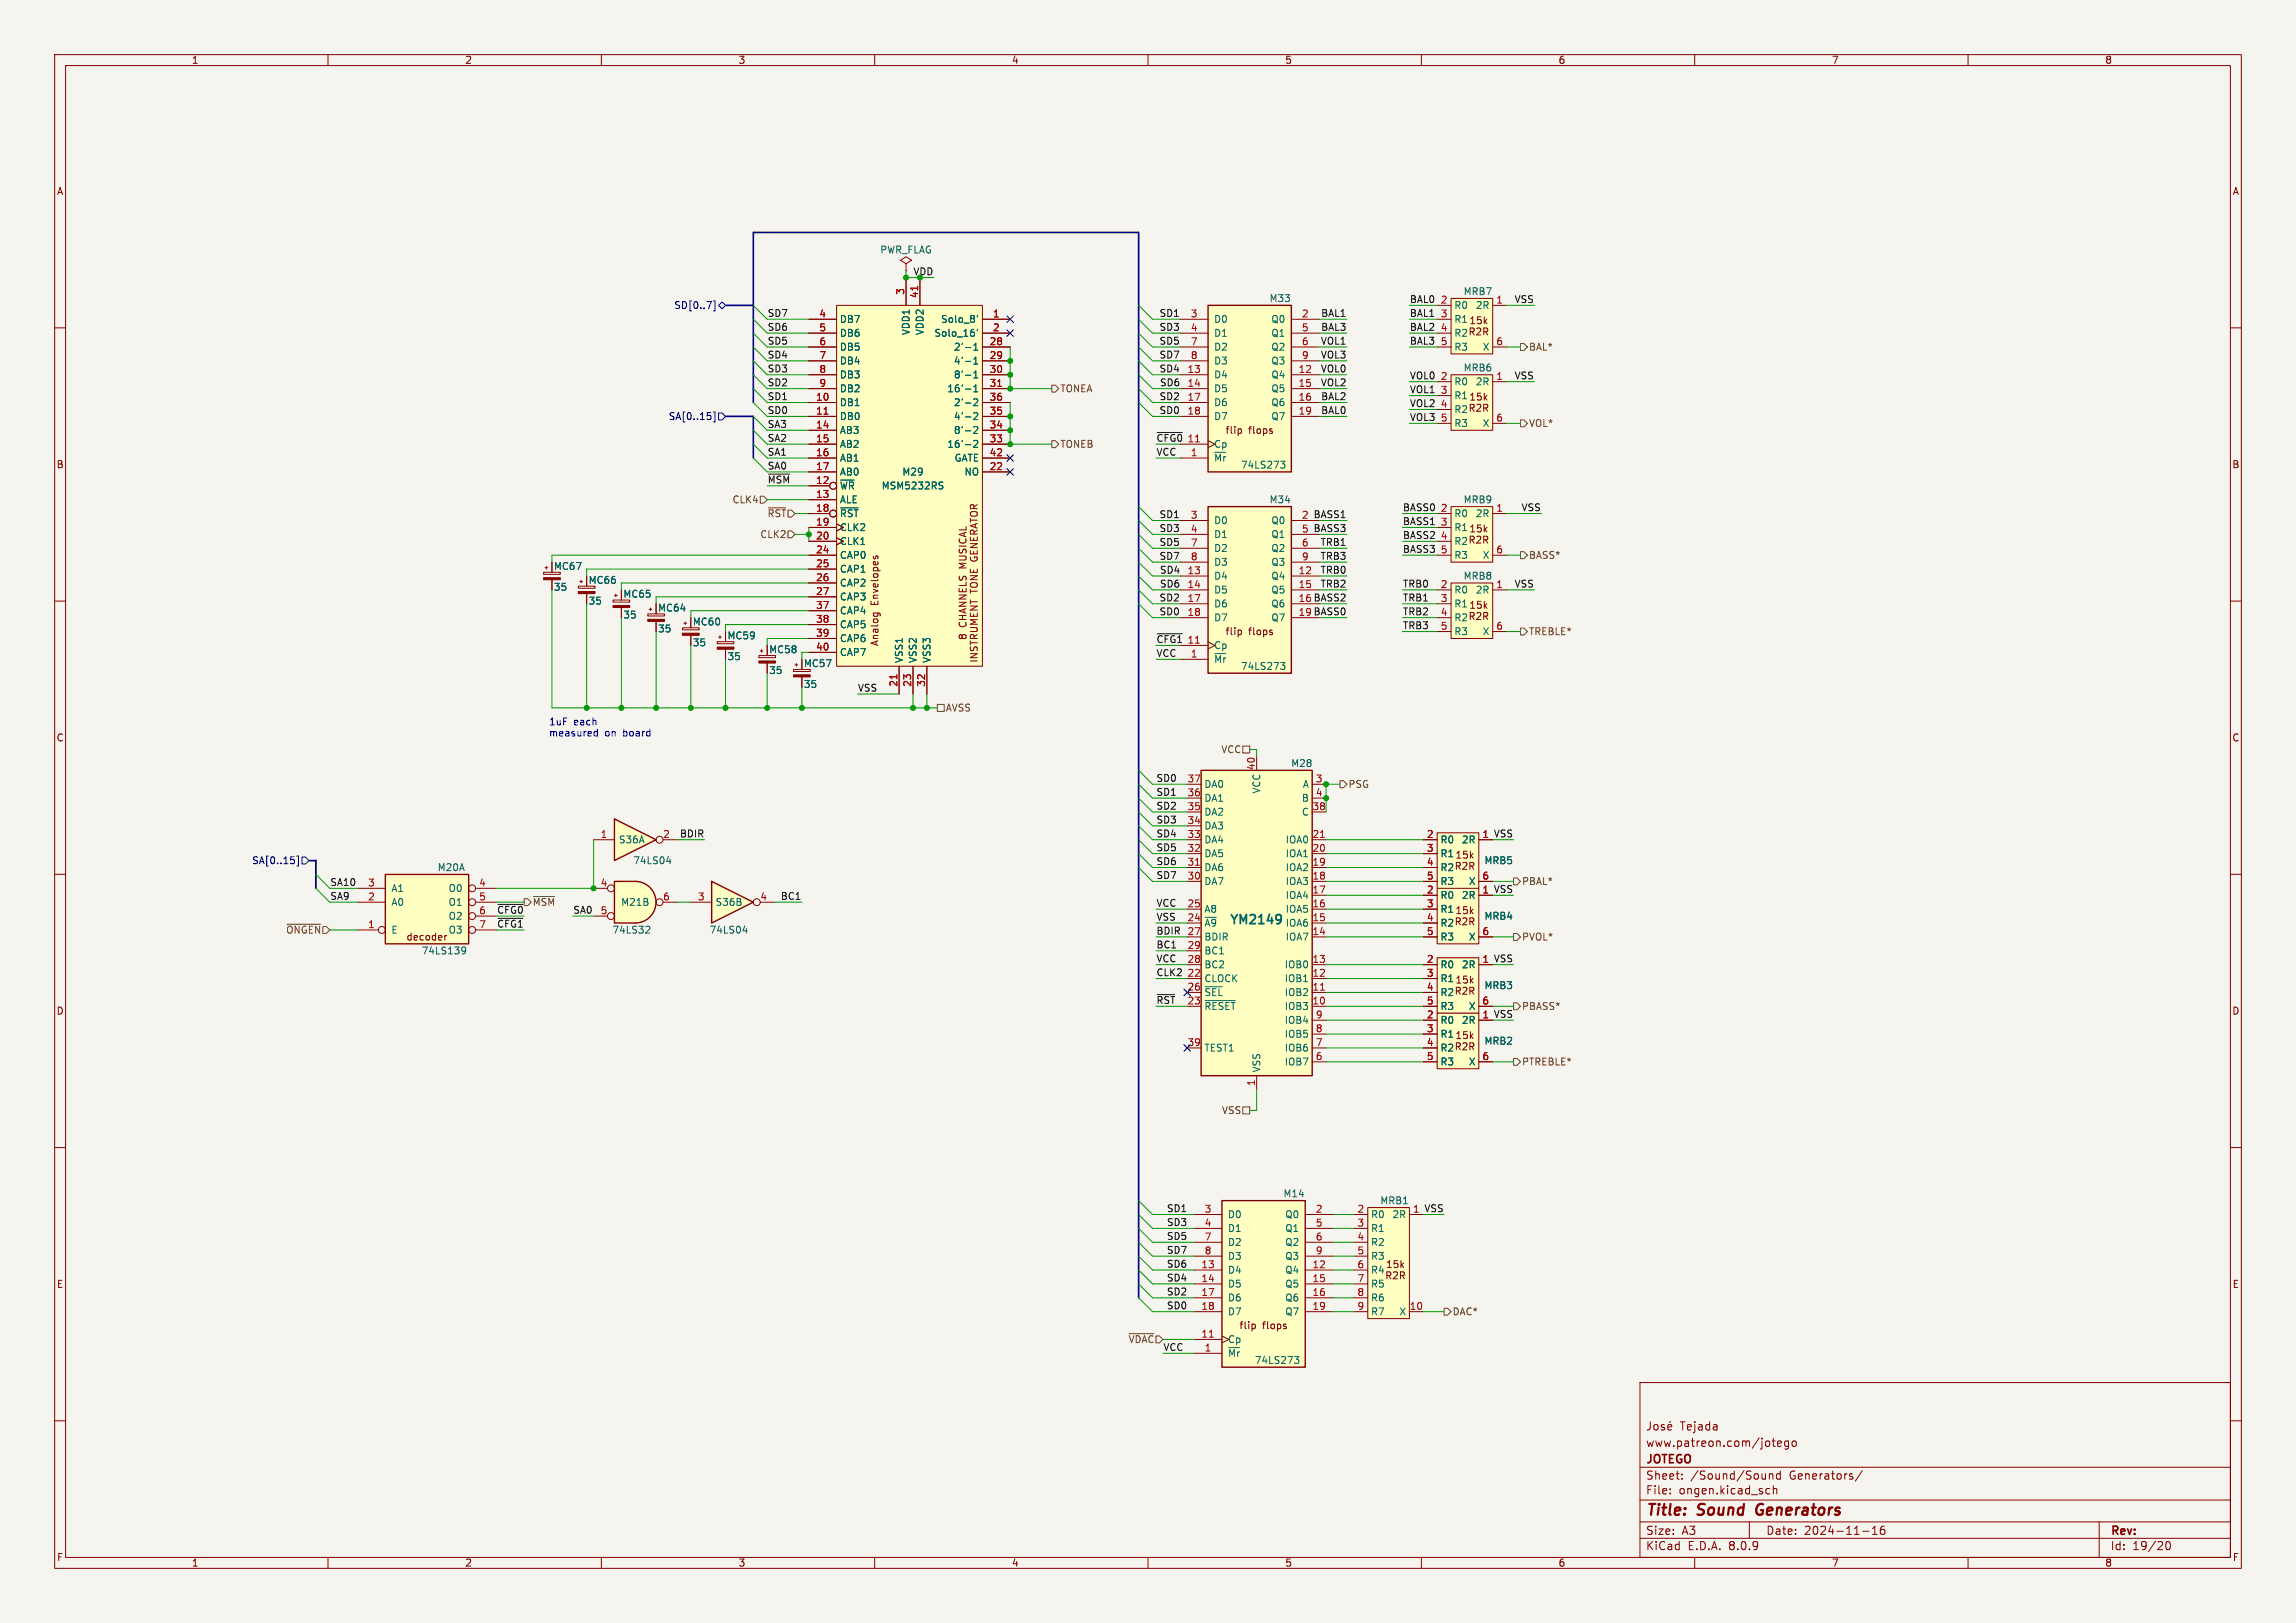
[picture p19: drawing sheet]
<svg xmlns="http://www.w3.org/2000/svg" width="420mm" height="297mm" viewBox="0 0 420 297" stroke-linecap="round" stroke-linejoin="round" font-family="sans-serif">
<defs><g id="words">
<g font-size="2.8" fill="#840000">
<text x="301" y="277.9">Title:</text>
<text x="310.6" y="277.9">Sound</text>
<text x="322.1" y="277.9">Generators</text>
</g>
<text font-size="2.3" fill="#006464" x="224.7" y="169.6">YM2149</text>
<g font-size="2.1" fill="#840000">
<text x="307.3" y="262">Tejada</text>
<text x="301" y="268.2">JOTEGO</text>
<text x="301" y="265">www.patreon.com/jotego</text>
<text x="301" y="273.7">File:</text>
<text x="301" y="271">Sheet:</text>
<text x="307.1" y="273.7">ongen.kicad_sch</text>
<text x="309.2" y="271">/Sound/Sound</text>
<text x="327.4" y="271">Generators/</text>
<text x="301" y="281.1">Size:</text>
<text x="307.6" y="281.1">A3</text>
<text x="323" y="281.1">Date:</text>
<text x="330" y="281.1">2024-11-16</text>
<text x="386" y="281.3">Rev:</text>
<text x="301" y="283.9">KiCad</text>
<text x="308.7" y="283.9">E.D.A.</text>
<text x="316.3" y="283.9">8.0.9</text>
<text x="386" y="283.9">Id:</text>
<text x="390.1" y="283.9">19/20</text>
</g>
<g font-size="1.8" fill="#840000">
<text x="35" y="11.9">1</text>
<text x="85" y="11.9">2</text>
<text x="135" y="11.9">3</text>
<text x="185" y="11.9">4</text>
<text x="235" y="11.9">5</text>
<text x="285" y="11.9">6</text>
<text x="335" y="11.9">7</text>
<text x="385" y="11.9">8</text>
<text x="10.3" y="35.9">A</text>
<text x="408.3" y="35.9">A</text>
<text x="224.1" y="79.6">flip</text>
<text x="228.4" y="79.6">flops</text>
<text x="10.3" y="85.9">B</text>
<text x="408.2" y="85.9">B</text>
<text x="101.2" y="104.5">MC67</text>
<text x="107.6" y="107">MC66</text>
<text x="113.9" y="109.6">MC65</text>
<text x="120.3" y="112.1">MC64</text>
<text x="160.9" y="110.8" transform="rotate(-90 160.9 110.8)">Envelopes</text>
<text x="126.6" y="114.7">MC60</text>
<text x="133" y="117.2">MC59</text>
<text x="140.6" y="119.7">MC58</text>
<text x="160.9" y="118.3" transform="rotate(-90 160.9 118.3)">Analog</text>
<text x="224.1" y="116.4">flip</text>
<text x="228.4" y="116.4">flops</text>
<text x="146.9" y="122.3">MC57</text>
<text x="10.3" y="135.9">C</text>
<text x="408.2" y="135.9">C</text>
<text x="74.2" y="172.3">decoder</text>
<text x="10.3" y="185.9">D</text>
<text x="408.2" y="185.9">D</text>
<text x="10.3" y="235.9">E</text>
<text x="408.3" y="235.9">E</text>
<text x="226.6" y="243.4">flip</text>
<text x="230.9" y="243.4">flops</text>
<text x="10.3" y="285.9">F</text>
<text x="35" y="286.9">1</text>
<text x="85" y="286.9">2</text>
<text x="135" y="286.9">3</text>
<text x="185" y="286.9">4</text>
<text x="235" y="286.9">5</text>
<text x="285" y="286.9">6</text>
<text x="335" y="286.9">7</text>
<text x="385" y="286.9">8</text>
<text x="408.3" y="285.9">F</text>
</g>
<g font-size="1.8" fill="#006464">
<text x="160.9" y="46.6">PWR_FLAG</text>
<text x="153.5" y="59.3">DB7</text>
<text x="172" y="59.3">Solo_8'</text>
<text x="222" y="59.3">D0</text>
<text x="232.1" y="55.5">M33</text>
<text x="232.5" y="59.3">Q0</text>
<text x="265.9" y="56.7">R0</text>
<text x="265.9" y="59.3">R1</text>
<text x="267.6" y="54.2">MRB7</text>
<text x="269.9" y="56.7">2R</text>
<text x="153.5" y="61.8">DB6</text>
<text x="153.5" y="64.4">DB5</text>
<text x="166.6" y="61.4" transform="rotate(-90 166.6 61.4)">VDD1</text>
<text x="169.1" y="61.4" transform="rotate(-90 169.1 61.4)">VDD2</text>
<text x="170.8" y="61.8">Solo_16'</text>
<text x="174.4" y="64.4">2'-1</text>
<text x="222" y="61.8">D1</text>
<text x="222" y="64.4">D2</text>
<text x="232.5" y="61.8">Q1</text>
<text x="232.5" y="64.4">Q2</text>
<text x="265.9" y="61.8">R2</text>
<text x="265.9" y="64.4">R3</text>
<text x="271.1" y="64.4">X</text>
<text x="153.5" y="66.9">DB4</text>
<text x="153.5" y="69.4">DB3</text>
<text x="153.5" y="72">DB2</text>
<text x="173.2" y="72">16'-1</text>
<text x="174.4" y="66.9">4'-1</text>
<text x="174.4" y="69.4">8'-1</text>
<text x="222" y="69.4">D4</text>
<text x="222" y="72">D5</text>
<text x="222" y="66.9">D3</text>
<text x="232.5" y="69.4">Q4</text>
<text x="232.5" y="72">Q5</text>
<text x="232.5" y="66.9">Q3</text>
<text x="265.9" y="70.7">R0</text>
<text x="267.6" y="68.2">MRB6</text>
<text x="269.9" y="70.7">2R</text>
<text x="153.5" y="74.5">DB1</text>
<text x="153.5" y="77.1">DB0</text>
<text x="174.4" y="77.1">4'-2</text>
<text x="174.4" y="74.5">2'-2</text>
<text x="222" y="74.5">D6</text>
<text x="222" y="77.1">D7</text>
<text x="232.5" y="74.5">Q6</text>
<text x="232.5" y="77.1">Q7</text>
<text x="265.9" y="73.3">R1</text>
<text x="265.9" y="75.8">R2</text>
<text x="153.5" y="79.6">AB3</text>
<text x="153.5" y="82.1">AB2</text>
<text x="173.2" y="82.1">16'-2</text>
<text x="174.4" y="79.6">8'-2</text>
<text x="222" y="82.1">Cp</text>
<text x="265.9" y="78.3">R3</text>
<text x="271.1" y="78.3">X</text>
<text x="153.5" y="89.8">~{WR}</text>
<text x="153.5" y="84.7">AB1</text>
<text x="153.5" y="87.2">AB0</text>
<text x="161.2" y="89.8">MSM5232RS</text>
<text x="165" y="87.2">M29</text>
<text x="174.5" y="84.7">GATE</text>
<text x="176.3" y="87.2">NO</text>
<text x="222" y="84.7">~{Mr}</text>
<text x="226.9" y="86">74LS273</text>
<text x="153.5" y="92.3">ALE</text>
<text x="153.5" y="94.8">~{RST}</text>
<text x="232.1" y="92.3">M34</text>
<text x="265.9" y="94.8">R0</text>
<text x="267.6" y="92.3">MRB9</text>
<text x="269.9" y="94.8">2R</text>
<text x="153.5" y="97.4">CLK2</text>
<text x="153.5" y="99.9">CLK1</text>
<text x="178" y="97.1" transform="rotate(-90 178 97.1)">TONE GENERATOR</text>
<text x="222" y="96.1">D0</text>
<text x="222" y="98.7">D1</text>
<text x="222" y="101.2">D2</text>
<text x="232.5" y="96.1">Q0</text>
<text x="232.5" y="98.7">Q1</text>
<text x="232.5" y="101.2">Q2</text>
<text x="265.9" y="97.4">R1</text>
<text x="265.9" y="99.9">R2</text>
<text x="153.5" y="102.5">CAP0</text>
<text x="153.5" y="105">CAP1</text>
<text x="153.5" y="107.5">CAP2</text>
<text x="222" y="106.3">D4</text>
<text x="222" y="103.7">D3</text>
<text x="232.5" y="106.3">Q4</text>
<text x="232.5" y="103.7">Q3</text>
<text x="265.9" y="102.5">R3</text>
<text x="267.6" y="106.3">MRB8</text>
<text x="271.1" y="102.5">X</text>
<text x="101.2" y="108.3">35</text>
<text x="107.6" y="110.8">35</text>
<text x="113.9" y="113.4">35</text>
<text x="153.5" y="110.1">CAP3</text>
<text x="153.5" y="112.6">CAP4</text>
<text x="222" y="108.8">D5</text>
<text x="222" y="111.4">D6</text>
<text x="222" y="113.9">D7</text>
<text x="232.5" y="108.8">Q5</text>
<text x="232.5" y="111.4">Q6</text>
<text x="232.5" y="113.9">Q7</text>
<text x="265.9" y="108.8">R0</text>
<text x="265.9" y="111.4">R1</text>
<text x="265.9" y="113.9">R2</text>
<text x="269.9" y="108.8">2R</text>
<text x="120.3" y="115.9">35</text>
<text x="126.6" y="118.5">35</text>
<text x="153.5" y="115.2">CAP5</text>
<text x="153.5" y="117.7">CAP6</text>
<text x="222" y="119">Cp</text>
<text x="265.9" y="116.4">R3</text>
<text x="271.1" y="116.4">X</text>
<text x="133" y="121">35</text>
<text x="140.6" y="123.5">35</text>
<text x="153.5" y="120.2">CAP7</text>
<text x="165.3" y="121.4" transform="rotate(-90 165.3 121.4)">VSS1</text>
<text x="167.9" y="121.4" transform="rotate(-90 167.9 121.4)">VSS2</text>
<text x="170.4" y="121.4" transform="rotate(-90 170.4 121.4)">VSS3</text>
<text x="222" y="121.5">~{Mr}</text>
<text x="226.9" y="122.8">74LS273</text>
<text x="146.9" y="126.1">35</text>
<text x="236.1" y="140.6">M28</text>
<text x="220.2" y="149.5">DA2</text>
<text x="220.2" y="146.9">DA1</text>
<text x="220.2" y="144.4">DA0</text>
<text x="230.7" y="145.3" transform="rotate(-90 230.7 145.3)">VCC</text>
<text x="238" y="149.5">C</text>
<text x="238" y="146.9">B</text>
<text x="238.2" y="144.4">A</text>
<text x="113.1" y="154.5">S36A</text>
<text x="220.2" y="154.5">DA4</text>
<text x="220.2" y="152">DA3</text>
<text x="235.1" y="154.5">IOA0</text>
<text x="263.4" y="154.5">R0</text>
<text x="267.3" y="154.5">2R</text>
<text x="80" y="159.6">M20A</text>
<text x="115.7" y="158.3">74LS04</text>
<text x="220.2" y="159.6">DA6</text>
<text x="220.2" y="157.1">DA5</text>
<text x="235.1" y="159.6">IOA2</text>
<text x="235.1" y="157.1">IOA1</text>
<text x="263.4" y="157.1">R1</text>
<text x="263.4" y="159.6">R2</text>
<text x="271.4" y="158.3">MRB5</text>
<text x="71.5" y="166">A0</text>
<text x="71.5" y="163.4">A1</text>
<text x="82" y="163.4">O0</text>
<text x="82" y="166">O1</text>
<text x="113.5" y="166">M21B</text>
<text x="130.8" y="166">S36B</text>
<text x="220.2" y="167.2">A8</text>
<text x="220.2" y="162.2">DA7</text>
<text x="235.1" y="167.2">IOA5</text>
<text x="235.1" y="164.7">IOA4</text>
<text x="235.1" y="162.2">IOA3</text>
<text x="263.4" y="164.7">R0</text>
<text x="263.4" y="167.2">R1</text>
<text x="263.4" y="162.2">R3</text>
<text x="267.3" y="164.7">2R</text>
<text x="268.6" y="162.2">X</text>
<text x="71.5" y="171">E</text>
<text x="82" y="168.5">O2</text>
<text x="82" y="171">O3</text>
<text x="111.9" y="171">74LS32</text>
<text x="129.7" y="171">74LS04</text>
<text x="220.2" y="169.8">~{A9}</text>
<text x="220.2" y="172.3">BDIR</text>
<text x="235.1" y="172.3">IOA7</text>
<text x="235.1" y="169.8">IOA6</text>
<text x="263.4" y="169.8">R2</text>
<text x="263.4" y="172.3">R3</text>
<text x="268.6" y="172.3">X</text>
<text x="271.4" y="168.5">MRB4</text>
<text x="77" y="174.9">74LS139</text>
<text x="220.2" y="179.9">CLOCK</text>
<text x="220.2" y="177.4">BC2</text>
<text x="220.2" y="174.9">BC1</text>
<text x="234.9" y="179.9">IOB1</text>
<text x="234.9" y="177.4">IOB0</text>
<text x="263.4" y="177.4">R0</text>
<text x="263.4" y="179.9">R1</text>
<text x="267.3" y="177.4">2R</text>
<text x="220.2" y="185">~{RESET}</text>
<text x="220.2" y="182.5">~{SEL}</text>
<text x="234.9" y="185">IOB3</text>
<text x="234.9" y="182.5">IOB2</text>
<text x="263.4" y="182.5">R2</text>
<text x="263.4" y="185">R3</text>
<text x="268.6" y="185">X</text>
<text x="271.4" y="181.2">MRB3</text>
<text x="234.9" y="190.1">IOB5</text>
<text x="234.9" y="187.6">IOB4</text>
<text x="263.4" y="187.6">R0</text>
<text x="263.4" y="190.1">R1</text>
<text x="267.3" y="187.6">2R</text>
<text x="271.4" y="191.4">MRB2</text>
<text x="220.2" y="192.6">TEST1</text>
<text x="230.7" y="196.3" transform="rotate(-90 230.7 196.3)">VSS</text>
<text x="234.9" y="195.2">IOB7</text>
<text x="234.9" y="192.6">IOB6</text>
<text x="263.4" y="192.6">R2</text>
<text x="263.4" y="195.2">R3</text>
<text x="268.6" y="195.2">X</text>
<text x="234.7" y="219.3">M14</text>
<text x="252.4" y="220.6">MRB1</text>
<text x="224.5" y="223.1">D0</text>
<text x="224.5" y="225.7">D1</text>
<text x="235" y="223.1">Q0</text>
<text x="235" y="225.7">Q1</text>
<text x="250.7" y="223.1">R0</text>
<text x="250.7" y="225.7">R1</text>
<text x="254.6" y="223.1">2R</text>
<text x="224.5" y="233.3">D4</text>
<text x="224.5" y="228.2">D2</text>
<text x="224.5" y="230.7">D3</text>
<text x="235" y="233.3">Q4</text>
<text x="235" y="228.2">Q2</text>
<text x="235" y="230.7">Q3</text>
<text x="250.7" y="228.2">R2</text>
<text x="250.7" y="230.7">R3</text>
<text x="250.7" y="233.3">R4</text>
<text x="224.5" y="235.8">D5</text>
<text x="224.5" y="238.4">D6</text>
<text x="235" y="235.8">Q5</text>
<text x="235" y="238.4">Q6</text>
<text x="250.7" y="235.8">R5</text>
<text x="250.7" y="238.4">R6</text>
<text x="224.5" y="246">Cp</text>
<text x="224.5" y="240.9">D7</text>
<text x="235" y="240.9">Q7</text>
<text x="250.7" y="240.9">R7</text>
<text x="255.9" y="240.9">X</text>
<text x="224.5" y="248.5">~{Mr}</text>
<text x="229.4" y="249.8">74LS273</text>
</g>
<text font-size="1.8" fill="#009600" x="167" y="50.5">VDD</text>
<g font-size="1.8" fill="#000084">
<text x="123.2" y="56.7">SD[0..7]</text>
<text x="122.2" y="77.1">SA[0..15]</text>
<text x="46" y="158.3">SA[0..15]</text>
</g>
<g font-size="1.8" fill="#0f0f0f">
<text x="140.3" y="58.1">SD7</text>
<text x="212" y="58.1">SD1</text>
<text x="241.6" y="58.1">BAL1</text>
<text x="257.8" y="55.5">BAL0</text>
<text x="257.8" y="58.1">BAL1</text>
<text x="277" y="55.5">VSS</text>
<text x="140.3" y="63.2">SD5</text>
<text x="140.3" y="60.6">SD6</text>
<text x="140.3" y="65.7">SD4</text>
<text x="212" y="63.2">SD5</text>
<text x="212" y="60.6">SD3</text>
<text x="212" y="65.7">SD7</text>
<text x="241.5" y="65.7">VOL3</text>
<text x="241.5" y="63.2">VOL1</text>
<text x="241.6" y="60.6">BAL3</text>
<text x="257.8" y="63.2">BAL3</text>
<text x="257.8" y="60.6">BAL2</text>
<text x="140.3" y="70.8">SD2</text>
<text x="140.3" y="68.2">SD3</text>
<text x="212" y="68.2">SD4</text>
<text x="212.1" y="70.8">SD6</text>
<text x="241.5" y="70.8">VOL2</text>
<text x="241.5" y="68.2">VOL0</text>
<text x="257.8" y="69.5">VOL0</text>
<text x="277" y="69.5">VSS</text>
<text x="140.3" y="75.9">SD0</text>
<text x="140.3" y="73.3">SD1</text>
<text x="212" y="75.9">SD0</text>
<text x="212" y="73.3">SD2</text>
<text x="241.6" y="75.9">BAL0</text>
<text x="241.6" y="73.3">BAL2</text>
<text x="257.8" y="77.1">VOL3</text>
<text x="257.8" y="74.6">VOL2</text>
<text x="257.8" y="72">VOL1</text>
<text x="140.3" y="83.5">SA1</text>
<text x="140.3" y="80.9">SA2</text>
<text x="140.3" y="78.4">SA3</text>
<text x="211.5" y="80.9">~{CFG0}</text>
<text x="211.5" y="83.5">VCC</text>
<text x="140.3" y="86">SA0</text>
<text x="140.3" y="88.6">~{MSM}</text>
<text x="212" y="94.9">SD1</text>
<text x="238.1" y="95">2 BASS1</text>
<text x="256.5" y="93.6">BASS0</text>
<text x="278.2" y="93.6">VSS</text>
<text x="212" y="97.4">SD3</text>
<text x="212" y="100">SD5</text>
<text x="238.1" y="97.5">5 BASS3</text>
<text x="241.5" y="100">TRB1</text>
<text x="256.5" y="98.7">BASS2</text>
<text x="256.5" y="101.3">BASS3</text>
<text x="256.5" y="96.2">BASS1</text>
<text x="212" y="102.5">SD7</text>
<text x="212.1" y="107.6">SD6</text>
<text x="212.1" y="105.1">SD4</text>
<text x="241.5" y="107.6">TRB2</text>
<text x="241.5" y="105.1">TRB0</text>
<text x="241.5" y="102.5">TRB3</text>
<text x="256.5" y="107.6">TRB0</text>
<text x="277" y="107.6">VSS</text>
<text x="212" y="112.7">SD0</text>
<text x="212" y="110.1">SD2</text>
<text x="237.4" y="110.2">16 BASS2</text>
<text x="237.4" y="112.8">19 BASS0</text>
<text x="256.5" y="112.7">TRB2</text>
<text x="256.5" y="110.1">TRB1</text>
<text x="211.5" y="117.8">~{CFG1}</text>
<text x="256.5" y="115.2">TRB3</text>
<text x="211.5" y="120.3">VCC</text>
<text x="156.8" y="126.7">VSS</text>
<text x="211.5" y="143.2">SD0</text>
<text x="211.5" y="148.2">SD2</text>
<text x="211.5" y="145.7">SD1</text>
<text x="124.3" y="153.3">BDIR</text>
<text x="211.5" y="153.3">SD4</text>
<text x="211.5" y="155.9">SD5</text>
<text x="211.5" y="150.8">SD3</text>
<text x="271.1" y="153.4">1 VSS</text>
<text x="211.5" y="160.9">SD7</text>
<text x="211.5" y="158.4">SD6</text>
<text x="60.3" y="164.8">SA9</text>
<text x="60.3" y="162.2">SA10</text>
<text x="90.8" y="167.3">~{CFG0}</text>
<text x="104.8" y="167.3">SA0</text>
<text x="142.7" y="164.8">BC1</text>
<text x="211.5" y="166">VCC</text>
<text x="271.1" y="163.6">1 VSS</text>
<text x="90.8" y="169.8">~{CFG1}</text>
<text x="211.5" y="173.6">BC1</text>
<text x="211.5" y="168.6">VSS</text>
<text x="211.5" y="171.1">BDIR</text>
<text x="211.5" y="178.7">CLK2</text>
<text x="211.5" y="176.2">VCC</text>
<text x="271.1" y="176.3">1 VSS</text>
<text x="211.5" y="183.8">~{RST}23</text>
<text x="271.1" y="186.4">1 VSS</text>
<text x="213.4" y="221.9">SD1</text>
<text x="258.4" y="222">1 VSS</text>
<text x="213.4" y="224.4">SD3</text>
<text x="213.4" y="227">SD5</text>
<text x="213.4" y="229.5">SD7</text>
<text x="213.4" y="232.1">SD6</text>
<text x="213.4" y="239.7">SD0</text>
<text x="213.4" y="237.1">SD2</text>
<text x="213.4" y="234.6">SD4</text>
<text x="212.7" y="247.3">VCC</text>
</g>
<g font-size="1.8" fill="#a90000">
<text x="149.8" y="58.2">4</text>
<text x="165.5" y="54" transform="rotate(-90 165.5 54)">3</text>
<text x="168" y="54.7" transform="rotate(-90 168 54.7)">41</text>
<text x="181.5" y="58.2">1</text>
<text x="217.7" y="58.2">3</text>
<text x="238.1" y="58.2">2</text>
<text x="263.5" y="55.6">2</text>
<text x="263.5" y="58.2">3</text>
<text x="273.6" y="55.6">1</text>
<text x="149.8" y="60.7">5</text>
<text x="149.8" y="63.2">6</text>
<text x="149.8" y="65.8">7</text>
<text x="180.9" y="63.2">28</text>
<text x="180.9" y="65.8">29</text>
<text x="181.5" y="60.7">2</text>
<text x="217.7" y="60.7">4</text>
<text x="217.7" y="63.2">7</text>
<text x="217.7" y="65.8">8</text>
<text x="238.1" y="60.7">5</text>
<text x="238.1" y="63.2">6</text>
<text x="238.1" y="65.8">9</text>
<text x="263.5" y="60.7">4</text>
<text x="263.5" y="63.2">5</text>
<text x="273.6" y="63.2">6</text>
<text x="149.8" y="68.3">8</text>
<text x="149.8" y="70.9">9</text>
<text x="180.9" y="68.3">30</text>
<text x="180.9" y="70.9">31</text>
<text x="217.1" y="68.3">13</text>
<text x="217.1" y="70.9">14</text>
<text x="237.4" y="68.3">12</text>
<text x="237.4" y="70.9">15</text>
<text x="263.5" y="69.6">2</text>
<text x="273.6" y="69.6">1</text>
<text x="149.2" y="73.4">10</text>
<text x="149.2" y="75.9">11</text>
<text x="180.9" y="75.9">35</text>
<text x="180.9" y="73.4">36</text>
<text x="217.1" y="73.4">17</text>
<text x="217.1" y="75.9">18</text>
<text x="237.4" y="73.4">16</text>
<text x="237.4" y="75.9">19</text>
<text x="263.5" y="72.1">3</text>
<text x="263.5" y="74.7">4</text>
<text x="263.5" y="77.2">5</text>
<text x="273.6" y="77.2">6</text>
<text x="149.2" y="78.5">14</text>
<text x="149.2" y="81">15</text>
<text x="149.2" y="83.6">16</text>
<text x="180.9" y="81">33</text>
<text x="180.9" y="78.5">34</text>
<text x="180.9" y="83.6">42</text>
<text x="217.1" y="81">11</text>
<text x="217.7" y="83.6">1</text>
<text x="149.2" y="88.6">12</text>
<text x="149.2" y="86.1">17</text>
<text x="180.9" y="86.1">22</text>
<text x="149.2" y="91.2">13</text>
<text x="149.2" y="93.7">18</text>
<text x="217.7" y="95">3</text>
<text x="263.5" y="93.7">2</text>
<text x="273.6" y="93.7">1</text>
<text x="149.2" y="96.3">19</text>
<text x="149.2" y="98.8">20</text>
<text x="149.2" y="101.3">24</text>
<text x="217.7" y="97.5">4</text>
<text x="217.7" y="100.1">7</text>
<text x="238.1" y="100.1">6</text>
<text x="263.5" y="96.3">3</text>
<text x="263.5" y="98.8">4</text>
<text x="263.5" y="101.3">5</text>
<text x="273.6" y="101.3">6</text>
<text x="149.2" y="103.9">25</text>
<text x="149.2" y="106.4">26</text>
<text x="217.1" y="105.2">13</text>
<text x="217.1" y="107.7">14</text>
<text x="217.7" y="102.6">8</text>
<text x="237.4" y="105.2">12</text>
<text x="237.4" y="107.7">15</text>
<text x="238.1" y="102.6">9</text>
<text x="263.5" y="107.7">2</text>
<text x="273.6" y="107.7">1</text>
<text x="149.2" y="109">27</text>
<text x="149.2" y="111.5">37</text>
<text x="217.1" y="110.2">17</text>
<text x="217.1" y="112.8">18</text>
<text x="263.5" y="110.2">3</text>
<text x="263.5" y="112.8">4</text>
<text x="149.2" y="114">38</text>
<text x="149.2" y="116.6">39</text>
<text x="149.2" y="119.1">40</text>
<text x="217.1" y="117.9">11</text>
<text x="263.5" y="115.3">5</text>
<text x="273.6" y="115.3">6</text>
<text x="164.2" y="125.8" transform="rotate(-90 164.2 125.8)">21</text>
<text x="166.8" y="125.8" transform="rotate(-90 166.8 125.8)">23</text>
<text x="169.3" y="125.8" transform="rotate(-90 169.3 125.8)">32</text>
<text x="217.7" y="120.4">1</text>
<text x="217.1" y="143.3">37</text>
<text x="229.6" y="141" transform="rotate(-90 229.6 141)">40</text>
<text x="240.6" y="143.3">3</text>
<text x="217.1" y="148.3">35</text>
<text x="217.1" y="145.8">36</text>
<text x="240" y="148.3">38</text>
<text x="240.6" y="145.8">4</text>
<text x="109.8" y="153.4">1</text>
<text x="121.2" y="153.4">2</text>
<text x="217.1" y="156">32</text>
<text x="217.1" y="153.4">33</text>
<text x="217.1" y="150.9">34</text>
<text x="240" y="156">20</text>
<text x="240" y="153.4">21</text>
<text x="260.9" y="153.4">2</text>
<text x="260.9" y="156">3</text>
<text x="271.1" y="153.4">1</text>
<text x="217.1" y="161">30</text>
<text x="217.1" y="158.5">31</text>
<text x="240" y="161">18</text>
<text x="240" y="158.5">19</text>
<text x="260.9" y="158.5">4</text>
<text x="260.9" y="161">5</text>
<text x="271.1" y="161">6</text>
<text x="67.2" y="164.8">2</text>
<text x="67.2" y="162.3">3</text>
<text x="87.6" y="162.3">4</text>
<text x="87.6" y="164.8">5</text>
<text x="87.6" y="167.4">6</text>
<text x="109.8" y="162.3">4</text>
<text x="109.8" y="167.4">5</text>
<text x="121.2" y="164.8">6</text>
<text x="127.6" y="164.8">3</text>
<text x="139" y="164.8">4</text>
<text x="217.1" y="166.1">25</text>
<text x="240" y="166.1">16</text>
<text x="240" y="163.6">17</text>
<text x="260.9" y="163.6">2</text>
<text x="260.9" y="166.1">3</text>
<text x="271.1" y="163.6">1</text>
<text x="67.2" y="169.9">1</text>
<text x="87.6" y="169.9">7</text>
<text x="217.1" y="168.7">24</text>
<text x="217.1" y="171.2">27</text>
<text x="217.1" y="173.7">29</text>
<text x="240" y="171.2">14</text>
<text x="240" y="168.7">15</text>
<text x="260.9" y="168.7">4</text>
<text x="260.9" y="171.2">5</text>
<text x="271.1" y="171.2">6</text>
<text x="217.1" y="178.8">22</text>
<text x="217.1" y="176.3">28</text>
<text x="240" y="178.8">12</text>
<text x="240" y="176.3">13</text>
<text x="260.9" y="176.3">2</text>
<text x="260.9" y="178.8">3</text>
<text x="271.1" y="176.3">1</text>
<text x="217.1" y="181.4">26</text>
<text x="240" y="183.9">10</text>
<text x="240" y="181.4">11</text>
<text x="260.9" y="181.4">4</text>
<text x="260.9" y="183.9">5</text>
<text x="271.1" y="183.9">6</text>
<text x="217.1" y="191.5">39</text>
<text x="240.6" y="191.5">7</text>
<text x="240.6" y="189">8</text>
<text x="240.6" y="186.4">9</text>
<text x="260.9" y="186.4">2</text>
<text x="260.9" y="189">3</text>
<text x="260.9" y="191.5">4</text>
<text x="271.1" y="186.4">1</text>
<text x="240.6" y="194.1">6</text>
<text x="260.9" y="194.1">5</text>
<text x="271.1" y="194.1">6</text>
<text x="229.6" y="198.8" transform="rotate(-90 229.6 198.8)">1</text>
<text x="220.3" y="222">3</text>
<text x="240.6" y="222">2</text>
<text x="248.2" y="222">2</text>
<text x="220.3" y="224.5">4</text>
<text x="220.3" y="227.1">7</text>
<text x="240.6" y="224.5">5</text>
<text x="240.6" y="227.1">6</text>
<text x="248.2" y="224.5">3</text>
<text x="248.2" y="227.1">4</text>
<text x="219.7" y="232.2">13</text>
<text x="220.3" y="229.6">8</text>
<text x="240" y="232.2">12</text>
<text x="240.6" y="229.6">9</text>
<text x="248.2" y="229.6">5</text>
<text x="248.2" y="232.2">6</text>
<text x="219.7" y="234.7">14</text>
<text x="219.7" y="237.2">17</text>
<text x="219.7" y="239.8">18</text>
<text x="240" y="234.7">15</text>
<text x="240" y="237.2">16</text>
<text x="240" y="239.8">19</text>
<text x="248.2" y="234.7">7</text>
<text x="248.2" y="237.2">8</text>
<text x="248.2" y="239.8">9</text>
<text x="257.8" y="239.8">10</text>
<text x="219.7" y="244.9">11</text>
<text x="220.3" y="247.4">1</text>
</g>
<g font-size="1.8" fill="#725600">
<text x="279.6" y="64.4">BAL*</text>
<text x="193.9" y="72">TONEA</text>
<text x="193.9" y="82.1">TONEB</text>
<text x="279.6" y="78.3">VOL*</text>
<text x="133.9" y="92.3">CLK4</text>
<text x="140.3" y="94.8">~{RST}</text>
<text x="139" y="98.7">CLK2</text>
<text x="279.6" y="102.5">BASS*</text>
<text x="279.6" y="116.4">TREBLE*</text>
<text x="172.9" y="130.4">AVSS</text>
<text x="223.3" y="138">VCC</text>
<text x="246.6" y="144.4">PSG</text>
<text x="97.3" y="166">~{MSM}</text>
<text x="278.3" y="162.2">PBAL*</text>
<text x="52.3" y="171">~{ONGEN}</text>
<text x="278.3" y="172.3">PVOL*</text>
<text x="278.3" y="185">PBASS*</text>
<text x="278.3" y="195.2">PTREBLE*</text>
<text x="223.4" y="204.1">VSS</text>
<text x="206.3" y="246">~{VDAC}</text>
<text x="265.6" y="240.9">DAC*</text>
</g>
<g font-size="1.8" fill="#0000c2">
<text x="100.3" y="132.9">1uF</text>
<text x="100.3" y="135">measured</text>
<text x="104.9" y="132.9">each</text>
<text x="110.6" y="135">on</text>
<text x="114.1" y="135">board</text>
</g>
</g></defs>
<path d="M0 0h420v297h-420z" fill="#f5f4ef" stroke="#f5f4ef" stroke-width=".18"/>
<g fill="none" stroke="#840000" stroke-width=".18">
<path d="M10 10h400v277h-400zM12 12h396v273h-396zM60 10v2M110 10v2M160 10v2M210 10v2M260 10v2M310 10v2M360 10v2M165.7 48.3l1.1-.7-1.1-.6-1 .6 1 .7v1.2M165.7 49.5h.1M10 60h2"/>
<path d="M408 60h2M10 110h2M408 110h2M10 160h2M408 160h2M10 210h2M408 210h2M300 253h108v32h-108zM10 260h2M300 278.5h108M300 274.5h108M300 268.5h108"/>
<path d="M301.9 260.2v1.1a.48 .48 0 0 1-.6 .4M302.7 260.8l.3-.1 .3 .3v.4l-.3 .3-.3-.1-.2-.2v-.4zM304.4 260.8l-.3-.1-.2 .2v.2l.5 .2v.3h-.5M305.1 261.2l.7-.2-.1-.2-.4-.1-.2 .2 .1 .7h.5M305.5 273.2v.2M305.5 272.5v.1M305.6 260.1l-.2 .2M307.7 270.5v.2M307.7 269.8v.1M320 278.5v3M323.3 272.4l.4 .1M323.7 269.7v1"/>
<path d="M323.7 269.8l.2-.1 .3 .1 .1 .9M323.7 273.3l-.4 .1M324.2 263.7h.5M324.4 272.5l.2-.1 .3 .1 .1 .9M324.4 271.9v1.5M324.6 264.7h.1M325.2 264.2l.7-.2-.1-.2-.4-.1-.2 .2v.7h.6M325.7 269.8l-.5-.1-.3 .3v.4l.2 .2h.6M325.7 269.2v1.5M327.2 263.8l-.5-.1-.3 .3v.4l.2 .2h.6M327.2 263.7v1.2l-.3 .3-.4-.1M327.9 263.8l.2-.1 .4 .1 .1 .6-.2 .2-.3 .1-.2-.2z"/>
<path d="M340.7 269.1l-1.3 1.9M342.5 279.7l.4-.4v1.5M344.7 279.3a.59 .59 0 0 0-.8 .6v.6l.2 .2 .4 .1 .2-.2 .1-.5-.1-.2h-.5l-.3 .2M384 278.5v6.5M408 260h2M60 285v2M110 285v2M160 285v2M210 285v2M260 285v2M300 281.5h108M310 285v2"/>
<path d="M340.7 280.2h1.2M342.5 280.8h.9M360 285v2M396.3 282.2l.2-.1a.8 .8 0 0 1 .5 .7 .8 .8 0 0 1-.5 .8l-.2-.2-.1-.4z"/>
</g>
<path d="M321.5 275.5a1.27 1.27 0 0 0 0 1.6" fill="none" stroke="#840000" stroke-width=".4"/>
<path d="M221 55.9h15.2v30.5h-15.2z" fill="#ffffc2"/>
<path d="M221 55.9h15.2v30.5h-15.2z" fill="none" stroke="#840000" stroke-width=".25"/>
<g fill="none" stroke="#840000" stroke-width=".18">
<path d="M215.9 58.4h5.1M236.2 58.4h5.1M215.9 68.6h5.1M215.9 71.1h5.1M215.9 73.7h5.1M215.9 76.2h5.1M215.9 61h5.1M215.9 63.5h5.1M215.9 66h5.1M226.8 78.5l.3 .2v.4l-.3 .2M232.6 78.9l.2 .2-.2 .2M232.6 78.5h.1"/>
<path d="M236.2 68.6h5.1M236.2 71.1h5.1M236.2 73.7h5.1M236.2 76.2h5.1M236.2 61h5.1M236.2 63.5h5.1M236.2 66h5.1M215.9 83.8h5.1M215.9 81.3h5.1M221 80.6l1.2 .7-1.2 .6"/>
</g>
<path d="M218.7 80.9h.7" fill="none" stroke="#a90000" stroke-width=".18"/>
<path d="M234.3 84.4h.7l-.4 .5 .4 .1v.4l-.2 .3h-.4" fill="none" stroke="#006464" stroke-width=".18"/>
<path d="M219.7 141h20.3v55.9h-20.3z" fill="#ffffc2"/>
<path d="M219.7 141h20.3v55.9h-20.3z" fill="none" stroke="#840000" stroke-width=".25"/>
<g fill="none" stroke="#840000" stroke-width=".18">
<path d="M229.9 138.4v2.6M217.2 158.8h2.5M217.2 156.2h2.5M217.2 153.7h2.5M217.2 143.5h2.5M217.2 151.1h2.5M217.2 148.6h2.5M217.2 146.1h2.5M240 158.8h2.6M240 156.2h2.6M240 153.7h2.6M240 143.5h2.6"/>
<path d="M240 148.6h2.6M240 146.1h2.6M217.2 179.1h2.5M217.2 176.5h2.5M217.2 171.5h2.5M217.2 168.9h2.5M217.2 166.4h2.5M217.2 161.3h2.5M217.2 174h2.5M240 179.1h2.6M240 176.5h2.6M240 171.5h2.6"/>
<path d="M240 168.9h2.6M240 166.4h2.6M240 163.8h2.6M240 161.3h2.6M217.2 184.2h2.5M217.2 181.6h2.5M217.2 191.8h2.5M229.9 196.9v2.5M240 184.2h2.6M240 181.6h2.6M240 191.8h2.6M240 194.3h2.6"/>
<path d="M240 189.2h2.6M240 186.7h2.6"/>
</g>
<path d="M218.7 158.3h.7M241.5 153.3h.8M241.5 181.2h.8" fill="none" stroke="#a90000" stroke-width=".18"/>
<path d="M220.4 183.1h5.5M220.4 180.6h3.2" fill="none" stroke="#006464" stroke-width=".18"/>
<path d="M233.7 167.4l.6 .1a1.09 1.09 0 0 1-.4 1.5M234.4 168.1l-.2 .2-.5 .1" fill="none" stroke="#006464" stroke-width=".33"/>
<path d="M70.5 160h15.2v12.7h-15.2z" fill="#ffffc2"/>
<path d="M70.5 160h15.2v12.7h-15.2z" fill="none" stroke="#840000" stroke-width=".25"/>
<g fill="none" stroke="#840000" stroke-width=".18">
<path d="M65.4 170.2h3.8M65.4 165.1h5.1M65.4 162.6h5.1M81.4 171.2v.8M81.4 171.3v.1M87 170.2h3.8M87 165.1h3.8M87 162.6h3.8M87 167.6h3.8"/>
<circle cx="69.8" cy="170.2" r=".63"/>
<circle cx="86.4" cy="165.1" r=".63"/>
<circle cx="86.4" cy="162.6" r=".63"/>
<circle cx="86.4" cy="170.2" r=".63"/>
<circle cx="86.4" cy="167.6" r=".63"/>
</g>
<path d="M84.6 173.4l.3-.1 .3 .2a.84 .84 0 0 1-.4 1.1h-.2M85.2 173.8l-.3 .3-.3-.1" fill="none" stroke="#006464" stroke-width=".18"/>
<path d="M223.5 219.7h15.3v30.5h-15.3z" fill="#ffffc2"/>
<path d="M223.5 219.7h15.3v30.5h-15.3z" fill="none" stroke="#840000" stroke-width=".25"/>
<g fill="none" stroke="#840000" stroke-width=".18">
<path d="M218.4 232.4h5.1M218.4 234.9h5.1M218.4 237.5h5.1M218.4 222.2h5.1M218.4 224.8h5.1M218.4 227.3h5.1M218.4 229.9h5.1M238.8 232.4h5M238.8 234.9h5M238.8 237.5h5M238.8 222.2h5M238.8 224.8h5"/>
<path d="M238.8 227.3h5M238.8 229.9h5M218.4 247.6h5.1M218.4 245.1h5.1M218.4 240h5.1M223.5 244.5l1.3 .6-1.3 .6M229.4 242.3l.2 .2v.4l-.2 .2M235.1 242.7l.2 .2-.2 .2M235.1 242.3l.2 .1M238.8 240h5"/>
</g>
<path d="M221.2 244.7h.7" fill="none" stroke="#a90000" stroke-width=".18"/>
<path d="M236.8 248.2h.8l-.4 .5 .3 .1 .1 .5-.3 .2h-.3" fill="none" stroke="#006464" stroke-width=".18"/>
<path d="M112.4 149.9l7.6 3.8-7.6 3.8z" fill="#ffffc2"/>
<path d="M112.4 149.9l7.6 3.8-7.6 3.8z" fill="none" stroke="#840000" stroke-width=".25"/>
<g fill="none" stroke="#840000" stroke-width=".18">
<path d="M108.6 153.7h3.8M121.3 153.7h2.5"/>
<circle cx="120.6" cy="153.7" r=".63"/>
</g>
<path d="M122 157.6h.7M122.6 157.2v.9" fill="none" stroke="#006464" stroke-width=".18"/>
<path d="M116.2 161.3a3.8 3.8 0 0 1 3.8 3.8 3.8 3.8 0 0 1-3.8 3.8z" fill="#ffffc2" stroke="#ffffc2" stroke-width=".18"/>
<path d="M112.4 161.3h3.8v7.6h-3.8z" fill="#ffffc2"/>
<path d="M112.4 161.3h3.8a3.8 3.8 0 0 1 3.8 3.8 3.8 3.8 0 0 1-3.8 3.8h-3.8z" fill="none" stroke="#840000" stroke-width=".25"/>
<g fill="none" stroke="#840000" stroke-width=".18">
<path d="M108.6 162.6h2.5M108.6 167.6h2.5M121.3 165.1h2.5"/>
<circle cx="111.8" cy="167.6" r=".63"/>
<circle cx="111.8" cy="162.6" r=".63"/>
<circle cx="120.6" cy="165.1" r=".63"/>
</g>
<path d="M118.3 169.5l.4 .1 .2 .3-.8 .9h.8" fill="none" stroke="#006464" stroke-width=".18"/>
<path d="M250.2 221h7.6v20.3h-7.6z" fill="#ffffc2"/>
<g fill="none" stroke="#840000" stroke-width=".18">
<path d="M247.6 222.2h2.6M247.6 224.8h2.6M247.6 227.3h2.6M247.6 229.9h2.6M247.6 232.4h2.6M247.6 234.9h2.6M247.6 237.5h2.6M250.2 221h7.6v20.3h-7.6zM253.7 233.4l.6-.1 .1-.1v-.3l-.7-.2v1.3M253.8 232h.7M253.8 231.1l.4-.4v1.3M254 233.4l.4 .6"/>
<path d="M254.9 232.9l.5-.2 .2 .4-.8 .9h.8M255.7 230.7h-.6l-.1 .6 .2-.1h.4l.1 .2v.4l-.2 .2-.5-.2M256.2 233.4l.6-.1 .1-.1-.1-.3-.6-.2v1.3M256.3 230.7v1.3M256.4 231.5l.4 .5M256.5 233.4l.4 .6M256.8 231.1l-.5 .5M257.8 222.2h2.5M247.6 240h2.6M257.8 240h2.5"/>
</g>
<path d="M221 92.7h15.2v30.5h-15.2z" fill="#ffffc2"/>
<path d="M221 92.7h15.2v30.5h-15.2z" fill="none" stroke="#840000" stroke-width=".25"/>
<g fill="none" stroke="#840000" stroke-width=".18">
<path d="M215.9 95.3h5.1M215.9 97.8h5.1M236.2 95.3h5.1M236.2 97.8h5.1M215.9 118.1h5.1M215.9 105.4h5.1M215.9 108h5.1M215.9 110.5h5.1M215.9 113h5.1M215.9 100.3h5.1M215.9 102.9h5.1M221 117.5l1.2 .6-1.2 .6"/>
<path d="M226.8 115.3l.3 .2v.4l-.3 .2M232.6 115.7l.2 .2-.2 .2M232.6 115.3l.1 .1M236.2 105.4h5.1M236.2 108h5.1M236.2 110.5h5.1M236.2 113h5.1M236.2 100.3h5.1M236.2 102.9h5.1M215.9 120.7h5.1"/>
</g>
<path d="M218.7 117.7h.7" fill="none" stroke="#a90000" stroke-width=".18"/>
<path d="M234.3 121.2h.7l-.4 .5 .4 .1v.5l-.2 .2h-.4" fill="none" stroke="#006464" stroke-width=".18"/>
<path d="M265.4 68.6h7.6v10.1h-7.6z" fill="#ffffc2"/>
<g fill="none" stroke="#840000" stroke-width=".18">
<path d="M262.9 69.9h2.5M262.9 72.4h2.5M262.9 74.9h2.5M262.9 77.5h2.5M265.4 68.6h7.6v10.1h-7.6zM268.9 74.7l.6-.1 .2-.2-.1-.3-.7-.1v1.3M269 73.2h.8M269 72.3l.4-.4v1.3M269.2 74.7l.5 .6M270.1 74.1l.5-.1 .3 .4-.8 .9h.8M270.9 71.9h-.6l-.1 .7 .2-.2 .4 .1 .2 .2-.1 .4-.2 .1-.5-.1M271.4 74.7l.6-.1 .1-.2v-.3l-.7-.1v1.3"/>
<path d="M271.5 71.9v1.3M271.6 72.7l.4 .5M271.7 74.7l.4 .6M272 72.4l-.5 .5M273 69.9h2.6M273 77.5h2.6"/>
</g>
<path d="M265.4 54.6h7.6v10.2h-7.6z" fill="#ffffc2"/>
<g fill="none" stroke="#840000" stroke-width=".18">
<path d="M262.9 55.9h2.5M262.9 58.4h2.5M265.4 54.6h7.6v10.2h-7.6zM269 59.2h.8M269 58.3l.4-.3v1.2M270.9 58h-.6l-.1 .6 .2-.1h.4l.2 .2-.1 .4-.2 .1-.5-.1M271.5 58v1.2M271.6 58.8l.4 .4M272 58.4l-.5 .5M273 55.9h2.6M262.9 61h2.5M262.9 63.5h2.5"/>
<path d="M268.9 60.7l.6-.1 .2-.2-.1-.3-.7-.1v1.3M269.2 60.7l.5 .6M270.1 60.1l.5-.1 .3 .4-.8 .9h.8M271.4 60.7l.6-.1 .1-.2v-.3l-.7-.1v1.3M271.7 60.7l.4 .6M273 63.5h2.6"/>
</g>
<path d="M265.4 92.7h7.6v10.2h-7.6z" fill="#ffffc2"/>
<g fill="none" stroke="#840000" stroke-width=".18">
<path d="M262.9 94h2.5M262.9 96.5h2.5M262.9 99.1h2.5M265.4 92.7h7.6v10.2h-7.6zM268.9 98.8l.6-.1 .2-.2-.1-.3-.7-.1v1.3M269 97.3h.8M269 96.4l.4-.3v1.2M269.2 98.8l.5 .6M270.1 98.2l.5-.1 .3 .4-.8 .9h.8M270.9 96.1h-.6l-.1 .6 .2-.1h.4l.2 .2-.1 .4-.2 .1-.5-.1M271.4 98.8l.6-.1 .1-.2v-.3l-.7-.1v1.3M271.5 96.1v1.2"/>
<path d="M271.6 96.9l.4 .4M271.7 98.8l.4 .6M272 96.5l-.5 .5M273 94h2.6M262.9 101.6h2.5M273 101.6h2.6"/>
</g>
<path d="M265.4 106.7h7.6v10.1h-7.6z" fill="#ffffc2"/>
<g fill="none" stroke="#840000" stroke-width=".18">
<path d="M105.8 107.3h3v.3h-3zM106 106.4h.6M106.3 106.2v.5M107.3 108.6v1.9M262.9 108h2.5M262.9 110.5h2.5M262.9 113h2.5M262.9 115.6h2.5M265.4 106.7h7.6v10.1h-7.6zM268.9 112.8l.6-.1 .2-.2-.1-.3-.7-.1v1.3M269 111.3h.8M269 110.4l.4-.4v1.3"/>
<path d="M269.2 112.8l.5 .6M270.1 112.2l.5-.1 .3 .4-.8 .9h.8M270.9 110h-.6l-.1 .7 .2-.2 .4 .1 .2 .2-.1 .4-.2 .1-.5-.1M271.4 112.8l.6-.1 .1-.2v-.3l-.7-.1v1.3M271.5 110v1.3M271.6 110.8l.4 .5M271.7 112.8l.4 .6M272 110.5l-.5 .5M273 108h2.6M273 115.6h2.6"/>
</g>
<path d="M105.8 108.3h3v.3h-3z" fill="#840000" stroke="#840000" stroke-width=".18"/>
<path d="M153 55.9h26.7v66h-26.7z" fill="#ffffc2"/>
<g fill="none" stroke="#840000" stroke-width=".18">
<path d="M148 58.4h5M153 55.9h26.7v66h-26.7zM165.7 50.8v5.1M168.3 50.8v5.1M179.7 58.4h5.1M148 73.7h5M148 76.2h5M148 78.7h5M148 61h5M148 63.5h5M148 66h5M148 68.6h5"/>
<path d="M148 71.1h5M179.7 73.7h5.1M179.7 76.2h5.1M179.7 78.7h5.1M179.7 61h5.1M179.7 63.5h5.1M179.7 66h5.1M179.7 68.6h5.1M179.7 71.1h5.1M148 88.9h3.8M148 91.4h5M148 81.3h5"/>
<path d="M148 83.8h5M148 86.4h5M148 94h3.8M148 96.5h5M148 99.1h5M175.5 99.9h1.2M175.5 97h1.2M175.6 98.6a.6 .6 0 0 0 .4 .8 .6 .6 0 0 0 .7-.6l-.1-.2M176.4 97.5v.6M176.7 97.4l-1.2 .4 1.2 .4M177.5 98.3v.6h1.3v-.6M177.5 99.5h1.3l-1.3 .7h1.3"/>
<path d="M177.5 97.7h1.3M177.5 95.2h1.3M177.5 93.1h1.3M178.1 98.5v.4M178.6 93.7l.2 .2-.2 .5M178.8 97l-.6 .4M178.8 95.8l-1.3 .4 1.3 .4M178.8 92.3l-.6 .5M179.7 81.3h5.1M179.7 83.8h5.1M179.7 86.4h5.1M99.4 104.7h3.1v.4h-3.1z"/>
<path d="M99.7 103.9h.5M99.9 103.6v.5M101 106.1v1.9M148 116.8h5M148 101.6h5M148 104.1h5M148 106.7h5M148 109.2h5M148 111.8h5M148 114.3h5M148 119.4h5M159.8 112.2h1l.2 .2"/>
<path d="M159.8 101.8v.3M159.8 112.2v.3M160.2 102.1v-.3l.2-.1 .2 .2v.2M160.5 112.2l.1 .3M175.5 107.7v.6h1.2v-.6M175.5 101.8h1l.2 .2v.4l-.2 .1h-1M175.5 113.4h1.2M175.5 112.6h1.2M175.5 110.2h1.2l-1.2 .7h1.2M175.5 108.9h1.2l-1.2 .7h1.2M175.5 100.5v.5l.1 .1h.3l.3-.5 .3-.1 .2 .2v.5M175.5 105.4v.5l.1 .2h.3l.3-.5 .3-.2 .2 .3v.5"/>
<path d="M175.6 113.9a.6 .6 0 0 0 .4 .8 .6 .6 0 0 0 .7-.6l-.1-.2M176 116.4l-.2-.3-.3 .3v.3l.2 .2 .3-.3M176 116.4l.2-.3h.3l.2 .3v.3l-.2 .2-.4-.1-.1-.2M176 116.4v.2M176.1 107.9v.4M176.1 112.6v.8M176.4 111.5v.6M176.7 106.5v.6h-1.2M176.7 111.4l-1.2 .4 1.2 .4M176.7 103.1h-1.2l.9 .4-.9 .4h1.2M177.5 119.6h1.3l-1.3 .7h1.3M177.5 100.8v.6h1.3v-.6"/>
<path d="M177.5 104.1v.6h1.3v-.6M177.5 112.2v.6h1.3v-.6M177.5 114.8h1l.3 .3-.1 .3-.2 .2h-1M177.5 107.8v.8M177.5 109.8v.7M177.5 117.3v.7M177.5 117.6h1.3M177.5 110.9h1.3l-1.3 .7h1.3M177.5 110.1h1.3M177.5 108.2h1.3M177.5 105.3h1.3l-1.3 .8h1.3M177.6 118.4l-.1 .4 .1 .2h.4l.2-.5 .3-.1 .3 .2-.1 .5"/>
<path d="M177.6 102a.59 .59 0 0 0 .5 .7 .59 .59 0 0 0 .6-.7l-.5-.1v.2M177.6 106.8a.81 .81 0 0 1 1.2 .1 .43 .43 0 0 1-.5 .6h-.4a.42 .42 0 0 1-.4-.3 .42 .42 0 0 1 .1-.4zM178.1 100.9v.5M178.1 104.3v.4M178.1 112.4v.4M178.2 116.8l-.1-.6-.2-.1-.3 .1-.1 .6h1.3M178.8 116.1l-.6 .4M178.8 113.4h-1.3l.9 .4-.9 .4h1.3M164.5 121.9v5.1M167 121.9v5.1M169.5 121.9v5.1M177.5 121h1.3"/>
<circle cx="152.4" cy="88.9" r=".63"/>
<circle cx="152.4" cy="94" r=".63"/>
</g>
<g fill="none" stroke="#006464" stroke-width=".18">
<path d="M178.9 57.7l-.2 .3M176.6 63.6h1M176.6 66.1h1M176.6 68.7h1M176.6 71.2h1M178.1 60.8l.2 .2-.2 .5M178.1 64.1h.8M178.1 63.2l.4-.4v1.3M178.1 65.7l.4-.4v1.3M178.1 68.3l.4-.4v1.3M178.1 70.8l.4-.4v1.3M178.1 66.6h.8"/>
<path d="M178.1 69.2h.8M178.1 71.7h.8M178.1 73.1l.5-.1 .3 .3-.8 .9h.8M178.1 75.6l.5-.1 .3 .4-.8 .9h.8M178.1 78.2l.5-.2 .3 .4-.8 .9h.8M178.9 60.3l-.2 .2M153.8 92.9h3.2M172 88.2l.5 .1M172.2 88.9l.3 .2-.3 .4M178.6 80.6l.3 .2-.1 .3-.7 .8h.8"/>
</g>
<path d="M167.9 52.4v.7M150.7 75.8h.8M182.5 70.7h.7M164 123.5v.7" fill="none" stroke="#a90000" stroke-width=".18"/>
<path d="M99.4 105.7h3.1v.4h-3.1z" fill="#840000" stroke="#840000" stroke-width=".18"/>
<path d="M130.2 161.3l7.6 3.8-7.6 3.8z" fill="#ffffc2"/>
<path d="M130.2 161.3l7.6 3.8-7.6 3.8z" fill="none" stroke="#840000" stroke-width=".25"/>
<g fill="none" stroke="#840000" stroke-width=".18">
<path d="M124.8 114.9h3.1v.4h-3.1zM125.1 114h.5M125.3 113.8v.5M126.4 116.3v1.8M131.2 117.4h3v.4h-3zM131.4 116.6h.6M131.7 116.3v.5M132.7 118.8v1.9M138.8 120h3.1v.3h-3.1zM139.1 119.1h.5M139.3 118.9v.5M140.3 121.3v1.9"/>
<path d="M145.2 122.5h3v.4h-3zM145.4 121.7h.5M145.7 121.4v.5M146.7 123.9v1.8M126.4 165.1h3.8M139.1 165.1h2.5"/>
<circle cx="138.4" cy="165.1" r=".63"/>
</g>
<path d="M135.9 170.3h.8M136.5 169.9v.9" fill="none" stroke="#006464" stroke-width=".18"/>
<g fill="#840000" stroke="#840000" stroke-width=".18">
<path d="M131.2 118.4h3v.4h-3z"/>
<path d="M124.8 115.9h3.1v.4h-3.1z"/>
<path d="M138.8 121h3.1v.3h-3.1z"/>
<path d="M145.2 123.5h3v.4h-3z"/>
</g>
<path d="M262.9 175.3h7.6v10.1h-7.6z" fill="#ffffc2"/>
<g fill="none" stroke="#840000" stroke-width=".18">
<path d="M260.3 176.5h2.6M260.3 179.1h2.6M262.9 175.3h7.6v10.1h-7.6zM266.5 179.9h.7M266.5 179l.4-.4v1.3M268.4 178.6h-.6l-.1 .6 .2-.1 .4 .1 .1 .2v.4l-.2 .1-.5-.1M269 178.6v1.3M269.1 179.4l.4 .5M269.5 179.1l-.5 .4M270.5 176.5h2.5M260.3 181.6h2.6M260.3 184.2h2.6"/>
<path d="M266.4 181.3h.6l.1-.2v-.3l-.7-.1v1.2M266.7 181.3l.4 .6M267.6 180.8l.5-.1 .2 .3-.8 .9h.8M268.9 181.3h.6l.1-.2-.1-.3-.6-.1v1.2M269.2 181.3l.4 .6M270.5 184.2h2.5"/>
</g>
<path d="M262.9 162.6h7.6v10.1h-7.6z" fill="#ffffc2"/>
<g fill="none" stroke="#840000" stroke-width=".18">
<path d="M118.5 112.3h3v.4h-3zM118.7 111.5h.6M119 111.3v.5M120 113.7v1.9M260.3 163.8h2.6M260.3 166.4h2.6M260.3 168.9h2.6M260.3 171.5h2.6M262.9 162.6h7.6v10.1h-7.6zM266.4 168.6h.6l.1-.2v-.3l-.7-.1v1.2M266.5 167.2h.7M266.5 166.3l.4-.4v1.3"/>
<path d="M266.7 168.6l.4 .6M267.6 168.1l.5-.1 .2 .3-.8 .9h.8M268.4 165.9h-.6l-.1 .6 .2-.1 .4 .1 .1 .2v.4l-.2 .1-.5-.1M268.9 168.6h.6l.1-.2-.1-.3-.6-.1v1.2M269 165.9v1.3M269.1 166.7l.4 .5M269.2 168.6l.4 .6M269.5 166.4l-.5 .4M270.5 163.8h2.5M270.5 171.5h2.5"/>
</g>
<path d="M118.5 113.3h3v.4h-3z" fill="#840000" stroke="#840000" stroke-width=".18"/>
<path d="M262.9 185.4h7.6v10.2h-7.6z" fill="#ffffc2"/>
<g fill="none" stroke="#840000" stroke-width=".18">
<path d="M260.3 186.7h2.6M260.3 189.2h2.6M260.3 191.8h2.6M260.3 194.3h2.6M262.9 185.4h7.6v10.2h-7.6zM266.4 191.5l.6-.1 .1-.1v-.3l-.7-.2v1.3M266.5 190.1h.7M266.5 189.1l.4-.3v1.3M266.7 191.5l.4 .6M267.6 191l.5-.2 .2 .4-.8 .9h.8M268.4 188.8h-.6l-.1 .6 .2-.1h.4l.1 .2v.4l-.2 .2-.5-.2M268.9 191.5l.6-.1 .1-.1-.1-.3-.6-.2v1.3"/>
<path d="M269 188.8v1.3M269.1 189.6l.4 .5M269.2 191.5l.4 .6M269.5 189.2l-.5 .5M270.5 186.7h2.5M270.5 194.3h2.5"/>
</g>
<path d="M262.9 152.4h7.6v10.2h-7.6z" fill="#ffffc2"/>
<g fill="none" stroke="#840000" stroke-width=".18">
<path d="M148 58.4h5M165.7 50.8v5.1M168.3 50.8v5.1M179.7 58.4h5.1M148 73.7h5M148 76.2h5M148 78.7h5M148 61h5M148 63.5h5M148 66h5M148 68.6h5M148 71.1h5"/>
<path d="M179.7 73.7h5.1M179.7 76.2h5.1M179.7 78.7h5.1M179.7 61h5.1M179.7 63.5h5.1M179.7 66h5.1M179.7 68.6h5.1M179.7 71.1h5.1M148 88.9h3.8M148 91.4h5M148 81.3h5M148 83.8h5"/>
<path d="M148 86.4h5M148 94h3.8M148 96.5h5M148 99.1h5M179.7 81.3h5.1M179.7 83.8h5.1M179.7 86.4h5.1M101 106.1v1.9M107.3 108.6v1.9M112.1 109.8h3.1v.4h-3.1zM112.4 109h.5M112.6 108.7v.5"/>
<path d="M113.7 111.2v1.8M120 113.7v1.9M126.4 116.3v1.8M132.7 118.8v1.9M148 101.6h5M148 104.1h5M148 106.7h5M148 109.2h5M148 111.8h5M148 114.3h5M148 116.8h5M148 119.4h5"/>
<path d="M140.3 121.3v1.9M146.7 123.9v1.8M164.5 121.9v5.1M167 121.9v5.1M169.5 121.9v5.1M260.3 153.7h2.6M260.3 156.2h2.6M260.3 158.8h2.6M262.9 152.4h7.6v10.2h-7.6zM266.4 158.5l.6-.1 .1-.2v-.3l-.7-.1v1.3M266.5 157h.7M266.5 156.1l.4-.3v1.2"/>
<path d="M266.7 158.5l.4 .6M267.6 157.9l.5-.1 .2 .4-.8 .9h.8M268.4 155.8h-.6l-.1 .6 .2-.1h.4l.1 .2v.4l-.2 .1-.5-.1M268.9 158.5l.6-.1 .1-.2-.1-.3-.6-.1v1.3M269 155.8v1.2M269.1 156.6l.4 .4M269.2 158.5l.4 .6M269.5 156.2l-.5 .5M270.5 153.7h2.5M260.3 161.3h2.6M260.3 163.8h2.6M260.3 166.4h2.6"/>
<path d="M260.3 168.9h2.6M260.3 171.5h2.6M260.3 176.5h2.6M260.3 179.1h2.6M270.5 161.3h2.5M270.5 163.8h2.5M270.5 171.5h2.5M270.5 176.5h2.5M260.3 186.7h2.6M260.3 189.2h2.6M260.3 191.8h2.6M260.3 194.3h2.6"/>
<path d="M260.3 181.6h2.6M260.3 184.2h2.6M270.5 186.7h2.5M270.5 194.3h2.5M270.5 184.2h2.5"/>
<circle cx="152.4" cy="88.9" r=".63"/>
<circle cx="152.4" cy="94" r=".63"/>
</g>
<path d="M112.1 110.8h3.1v.4h-3.1z" fill="#840000" stroke="#840000" stroke-width=".18"/>
<g fill="none" stroke="#725600" stroke-width=".18">
<path d="M192.4 70.5h.6l.7 .6-.7 .7h-.6zM278.1 62.9h.7l.6 .6-.6 .6h-.7zM278.1 76.8h.7l.6 .7-.6 .6h-.7zM139.1 90.8h.6l.6 .6-.6 .7h-.6zM140.5 92.9h3.2M144.1 97.2h.7l.6 .6-.6 .6h-.7zM192.4 80.6h.6l.7 .7-.7 .6h-.6zM278.1 114.9h.7l.6 .7-.6 .6h-.7zM278.1 101h.7l.6 .6-.6 .6h-.7zM171.4 128.9h1.3v1.3h-1.3zM227.3 136.5h1.3v1.3h-1.3zM245.1 142.9h.6l.7 .6-.7 .6h-.6z"/>
<path d="M52.5 169.1h6.1M95.9 164.5h.6l.7 .6-.7 .6h-.6zM97.6 164.1h3.8M276.9 160.7h.6l.6 .6-.6 .6h-.6zM276.9 170.8h.6l.6 .7-.6 .6h-.6zM276.9 193.7h.6l.6 .6-.6 .6h-.6zM276.9 183.5h.6l.6 .7-.6 .6h-.6zM227.3 202.6h1.3v1.2h-1.3zM264.2 239.4h.6l.6 .6-.6 .7h-.6zM206.6 244.1h4.4"/>
</g>
<g fill="none" stroke="#000084" stroke-width=".18">
<path d="M130.5 55.1h.3v1.8h-.3M131.4 55.9l.7-.7 .6 .7-.6 .6zM184.2 57.8l1.2 1.2M185.4 57.8l-1.2 1.2M130 76.1v.6M130.5 75.4h.3v1.8h-.3M131.4 75.6h.7l.6 .6-.6 .6h-.7zM184.2 60.4l1.2 1.2M185.4 60.4l-1.2 1.2M184.2 85.8l1.2 1.2M184.2 83.2l1.2 1.2M185.4 85.8l-1.2 1.2"/>
<path d="M185.4 83.2l-1.2 1.2M53.8 157.4v.5M54.3 156.7h.3v1.8h-.3M55.2 156.8h.7l.6 .7-.6 .6h-.7zM216.6 191.2l1.2 1.2M216.6 181l1.2 1.2M217.8 191.2l-1.2 1.2M217.8 181l-1.2 1.2"/>
</g>
<path d="M211.7 79.1h4.6M140.6 86.8h3.8M211.7 116h4.6M91.1 168h4.6M91.1 165.5h4.6M211.7 182h3.2" fill="none" stroke="#0f0f0f" stroke-width=".18"/>
<path d="M108.7 134.5l.2 .2 .4-.1M109.3 133.4v1.3M109.3 133.9h-.4l-.2 .2" fill="none" stroke="#0000c2" stroke-width=".18"/>
<path d="M132.7 55.9h5.1M132.7 76.2h5.1v7.6M137.8 73.7v-31.2h70.5v195M56.5 157.5h1.3v5.1" fill="none" stroke="#000084" stroke-width=".3"/>
<g fill="none" stroke="#009600" stroke-width=".18">
<path d="M137.8 55.9l2.5 2.5h7.7M137.8 58.4l2.5 2.6h7.7M165.7 49.5v1.3h2.6M208.3 55.9l2.5 2.5h5.1M208.3 58.4l2.5 2.6h5.1M241.3 58.4h5.1M257.8 58.4h5.1M257.8 55.9h5.1M275.6 55.9h5.1M137.8 78.7l2.5 2.6h7.7M137.8 76.2l2.5 2.5h7.7M137.8 63.5l2.5 2.5h7.7"/>
<path d="M137.8 68.6l2.5 2.5h7.7M137.8 66l2.5 2.6h7.7M137.8 61l2.5 2.5h7.7M137.8 71.1l2.5 2.6h7.7M137.8 73.7l2.5 2.5h7.7M184.8 73.7v7.6h7.6M184.8 63.5v7.6h7.6M208.3 63.5l2.5 2.5h5.1M208.3 68.6l2.5 2.5h5.1M208.3 66l2.5 2.6h5.1M208.3 61l2.5 2.5h5.1M208.3 71.1l2.5 2.6h5.1"/>
<path d="M208.3 73.7l2.5 2.5h5.1M241.3 66h5.1M241.3 71.1h5.1M241.3 68.6h5.1M241.3 61h5.1M241.3 63.5h5.1M241.3 73.7h5.1M241.3 76.2h5.1M257.8 61h5.1M257.8 63.5h5.1M257.8 77.5h5.1M257.8 69.9h5.1"/>
<path d="M257.8 72.4h5.1M257.8 74.9h5.1M275.6 63.5h2.5M275.6 77.5h2.5M275.6 69.9h5.1M137.8 81.3l2.5 2.5h7.7M137.8 83.8l2.5 2.6h7.7M140.3 88.9h7.7M140.3 91.4h7.7M145.4 94h2.6M145.4 97.8h2.6M148 96.5v2.6"/>
<path d="M208.3 92.7l2.5 2.6h5.1M208.3 95.3l2.5 2.5h5.1M208.3 97.8l2.5 2.5h5.1M211.5 83.8h4.4M211.5 81.3h4.4M241.3 95.3h5.1M241.3 97.8h5.1M256.5 94h6.4M256.5 99.1h6.4M256.5 96.5h6.4M275.6 94h6.3M101 108v21.5h70.4"/>
<path d="M107.3 110.5v19M113.7 113v16.5M120 115.6v13.9M126.4 118.1v11.4M148 119.4h-1.3v1.3M148 101.6h-47v1.3M148 111.8h-21.6v1.2M148 109.2h-28v1.3M148 114.3h-15.3v1.3M148 116.8h-7.7v1.3M148 106.7h-34.3v1.3M148 104.1h-40.7v1.3"/>
<path d="M208.3 110.5l2.5 2.5h5.1M208.3 105.4l2.5 2.6h5.1M208.3 108l2.5 2.5h5.1M208.3 102.9l2.5 2.5h5.1M208.3 100.3l2.5 2.6h5.1M211.5 118.1h4.4M241.3 113h5.1M241.3 108h5.1M241.3 110.5h5.1M241.3 105.4h5.1M241.3 102.9h5.1M241.3 100.3h5.1"/>
<path d="M256.5 113h6.4M256.5 101.6h6.4M256.5 108h6.4M256.5 110.5h6.4M256.5 115.6h6.4M275.6 101.6h2.5M275.6 108h5.1M275.6 115.6h2.5M132.7 120.7v8.8M140.3 123.2v6.3M146.7 125.7v3.8M156.8 127h7.7"/>
<path d="M167 127v2.5M169.5 127v2.5M211.5 120.7h4.4M228.6 137.2h1.3v1.2M108.6 153.7v8.9h-17.8M123.8 153.7h5.1M208.3 141l2.5 2.5h6.4M208.3 156.2l2.5 2.6h6.4M208.3 153.7l2.5 2.5h6.4M208.3 158.8l2.5 2.5h6.4M208.3 143.5l2.5 2.6h6.4M208.3 151.1l2.5 2.6h6.4"/>
<path d="M208.3 148.6l2.5 2.5h6.4M208.3 146.1l2.5 2.5h6.4M242.6 158.8h17.7M242.6 156.2h17.7M242.6 153.7h17.7M245.1 143.5h-2.5v5.1M273 153.7h3.9M57.8 162.6l2.5 2.5h5.1M57.8 160l2.5 2.6h5.1M60.3 170.2h5.1M90.8 167.6h5.1M90.8 170.2h5.1"/>
<path d="M90.8 165.1h5.1M104.8 167.6h3.8M123.8 165.1h2.6M141.6 165.1h5.1M211.5 174h5.7M211.5 176.5h5.7M211.5 168.9h5.7M211.5 166.4h5.7M211.5 179.1h5.7M211.5 171.5h5.7M242.6 161.3h17.7M242.6 176.5h17.7"/>
<path d="M242.6 168.9h17.7M242.6 166.4h17.7M242.6 179.1h17.7M242.6 171.5h17.7M242.6 163.8h17.7M273 161.3h3.9M273 176.5h3.9M273 171.5h3.9M273 163.8h3.9M211.5 184.2h5.7M229.9 199.4v3.8h-1.3M242.6 184.2h17.7"/>
<path d="M242.6 186.7h17.7M242.6 194.3h17.7M242.6 189.2h17.7M242.6 191.8h17.7M242.6 181.6h17.7M273 184.2h3.9M273 186.7h3.9M273 194.3h3.9M208.3 219.7l2.5 2.5h7.6M208.3 237.5l2.5 2.5h7.6M208.3 234.9l2.5 2.6h7.6M208.3 229.9l2.5 2.5h7.6"/>
<path d="M208.3 224.8l2.5 2.5h7.6M208.3 227.3l2.5 2.6h7.6M208.3 222.2l2.5 2.6h7.6M208.3 232.4l2.5 2.5h7.6M243.8 237.5h3.8M243.8 222.2h3.8M243.8 232.4h3.8M243.8 227.3h3.8M243.8 229.9h3.8M243.8 224.8h3.8M243.8 234.9h3.8M260.3 222.2h3.9"/>
<path d="M212.7 245.1h5.7M212.7 247.6h5.7M243.8 240h3.8M260.3 240h3.9"/>
</g>
<g fill="none" stroke="#006464" stroke-width=".18">
<path d="M178.9 57.7l-.2 .3M176.6 63.6h1M176.6 66.1h1M176.6 68.7h1M176.6 71.2h1M178.1 60.8l.2 .2-.2 .5M178.1 64.1h.8M178.1 63.2l.4-.4v1.3M178.1 65.7l.4-.4v1.3M178.1 68.3l.4-.4v1.3M178.1 70.8l.4-.4v1.3M178.1 66.6h.8"/>
<path d="M178.1 69.2h.8M178.1 71.7h.8M178.1 73.1l.5-.1 .3 .3-.8 .9h.8M178.1 75.6l.5-.1 .3 .4-.8 .9h.8M178.1 78.2l.5-.2 .3 .4-.8 .9h.8M178.9 60.3l-.2 .2M153.8 92.9h3.2M172 88.2l.5 .1M172.2 88.9l.3 .2-.3 .4M178.6 80.6l.3 .2-.1 .3-.7 .8h.8"/>
</g>
<path d="M167.9 52.4v.7M150.7 75.8h.8M182.5 70.7h.7M164 123.5v.7" fill="none" stroke="#a90000" stroke-width=".18"/>
<g fill="#009600" stroke="#009600" stroke-width=".18">
<circle cx="113.7" cy="129.5" r=".46"/>
<circle cx="126.4" cy="129.5" r=".46"/>
<circle cx="132.7" cy="129.5" r=".46"/>
<circle cx="120" cy="129.5" r=".46"/>
<circle cx="108.6" cy="162.6" r=".46"/>
<circle cx="107.3" cy="129.5" r=".46"/>
<circle cx="184.8" cy="68.6" r=".46"/>
<circle cx="184.8" cy="76.2" r=".46"/>
<circle cx="184.8" cy="66" r=".46"/>
<circle cx="184.8" cy="78.7" r=".46"/>
<circle cx="184.8" cy="71.1" r=".46"/>
<circle cx="146.7" cy="129.5" r=".46"/>
<circle cx="148" cy="97.8" r=".46"/>
<circle cx="167" cy="129.5" r=".46"/>
<circle cx="169.5" cy="129.5" r=".46"/>
<circle cx="184.8" cy="81.3" r=".46"/>
<circle cx="168.3" cy="50.8" r=".46"/>
<circle cx="165.7" cy="50.8" r=".46"/>
<circle cx="140.3" cy="129.5" r=".46"/>
<circle cx="242.6" cy="146.1" r=".46"/>
<circle cx="242.6" cy="143.5" r=".46"/>
</g>
<use href="#words"/>
</svg>
